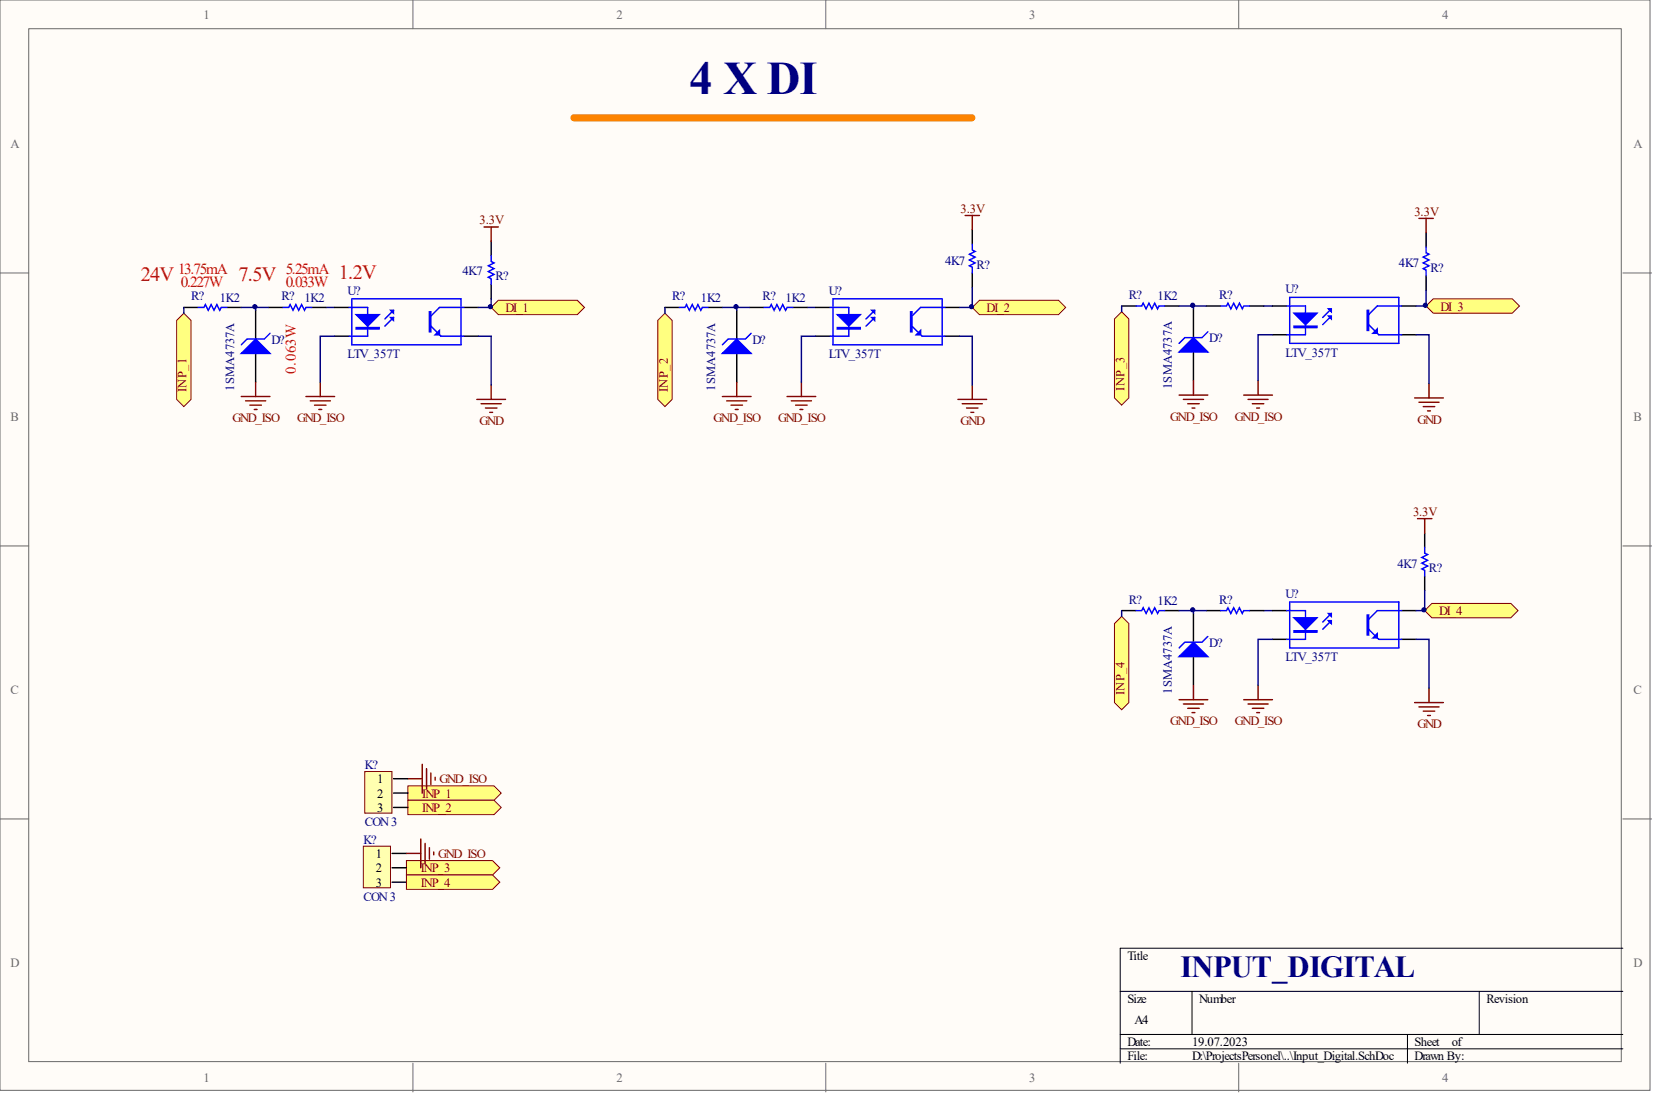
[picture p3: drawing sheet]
<svg xmlns="http://www.w3.org/2000/svg" width="292mm" height="193mm" viewBox="0 0 292 193" stroke-linecap="round" stroke-linejoin="round" font-family="sans-serif">
<defs><g id="words">
<text font-size="8.2" fill="#000080" x="121.6" y="16.6">4 X DI</text>
<text font-size="5.4" fill="#000080" x="208.2" y="172.4">INPUT_DIGITAL</text>
<g font-size="3.6" fill="#f00">
<text x="24.8" y="49.5">24V</text>
<text x="42.1" y="49.5">7.5V</text>
<text x="59.8" y="49.3">1.2V</text>
</g>
<g font-size="2.7" fill="#f00">
<text x="31.4" y="48.3">13.75mA</text>
<text x="31.9" y="50.6">0.227W</text>
<text x="50.4" y="48.3">5.25mA</text>
<text x="50.4" y="50.6">0.033W</text>
</g>
<text font-size="2.6" fill="#f00" x="52.2" y="65.9" transform="rotate(-90 52.2 65.9)">0.063W</text>
<g font-size="2.2" fill="#696969">
<text x="35.9" y="3.3">1</text>
<text x="108.7" y="3.3">2</text>
<text x="181.6" y="3.3">3</text>
<text x="254.4" y="3.3">4</text>
<text x="1.8" y="26.1">A</text>
<text x="288.1" y="26.1">A</text>
<text x="1.8" y="74.2">B</text>
<text x="288.1" y="74.2">B</text>
<text x="1.8" y="122.4">C</text>
<text x="288.1" y="122.4">C</text>
<text x="1.8" y="170.5">D</text>
<text x="288.1" y="170.5">D</text>
<text x="35.9" y="190.8">1</text>
<text x="108.7" y="190.8">2</text>
<text x="181.6" y="190.8">3</text>
<text x="254.4" y="190.8">4</text>
</g>
<g font-size="2.2" fill="#800000">
<text x="84.6" y="39.6">3.3V</text>
<text x="169.4" y="37.5">3.3V</text>
<text x="249.5" y="38">3.3V</text>
<text x="89.2" y="55">DI_1</text>
<text x="174" y="55">DI_2</text>
<text x="254.1" y="54.8">DI_3</text>
<text x="32.9" y="69.2" transform="rotate(-90 32.9 69.2)">INP_1</text>
<text x="117.8" y="69.2" transform="rotate(-90 117.8 69.2)">INP_2</text>
<text x="198.3" y="68.9" transform="rotate(-90 198.3 68.9)">INP_3</text>
<text x="41" y="74.5">GND_ISO</text>
<text x="52.4" y="74.5">GND_ISO</text>
<text x="84.6" y="75">GND</text>
<text x="125.9" y="74.5">GND_ISO</text>
<text x="137.3" y="74.5">GND_ISO</text>
<text x="169.4" y="75">GND</text>
<text x="206.4" y="74.2">GND_ISO</text>
<text x="217.8" y="74.2">GND_ISO</text>
<text x="250" y="74.7">GND</text>
<text x="249.2" y="91">3.3V</text>
<text x="253.8" y="108.5">DI_4</text>
<text x="198.3" y="122.7" transform="rotate(-90 198.3 122.7)">INP_4</text>
<text x="206.4" y="127.9">GND_ISO</text>
<text x="217.8" y="127.9">GND_ISO</text>
<text x="250" y="128.4">GND</text>
<text x="74.5" y="140.7">INP_1</text>
<text x="74.5" y="143.2">INP_2</text>
<text x="77.5" y="138.2">GND_ISO</text>
<text x="74.2" y="153.9">INP_3</text>
<text x="77.3" y="151.3">GND_ISO</text>
<text x="74.2" y="156.4">INP_4</text>
</g>
<g font-size="2.2" fill="#000080">
<text x="166.7" y="46.7">4K7</text>
<text x="172.3" y="47.4">R?</text>
<text x="246.7" y="47.2">4K7</text>
<text x="252.3" y="47.9">R?</text>
<text x="33.7" y="53">R?</text>
<text x="38.8" y="53.3">1K2</text>
<text x="49.7" y="53">R?</text>
<text x="53.7" y="53.3">1K2</text>
<text x="61.3" y="52">U?</text>
<text x="81.6" y="48.4">4K7</text>
<text x="87.4" y="49.5">R?</text>
<text x="118.6" y="53">R?</text>
<text x="123.6" y="53.3">1K2</text>
<text x="134.5" y="53">R?</text>
<text x="138.6" y="53.3">1K2</text>
<text x="146.2" y="52">U?</text>
<text x="199.1" y="52.7">R?</text>
<text x="204.2" y="53">1K2</text>
<text x="215.1" y="52.7">R?</text>
<text x="226.7" y="51.7">U?</text>
<text x="47.9" y="60.6">D?</text>
<text x="61.3" y="63.1">LTV_357T</text>
<text x="132.7" y="60.6">D?</text>
<text x="146.2" y="63.1">LTV_357T</text>
<text x="213.3" y="60.3">D?</text>
<text x="226.7" y="62.9">LTV_357T</text>
<text x="41.3" y="68.9" transform="rotate(-90 41.3 68.9)">1SMA4737A</text>
<text x="126.1" y="68.9" transform="rotate(-90 126.1 68.9)">1SMA4737A</text>
<text x="206.7" y="68.7" transform="rotate(-90 206.7 68.7)">1SMA4737A</text>
<text x="246.5" y="100.1">4K7</text>
<text x="252.1" y="100.9">R?</text>
<text x="199.1" y="106.5">R?</text>
<text x="204.2" y="106.7">1K2</text>
<text x="215.1" y="106.5">R?</text>
<text x="226.7" y="105.5">U?</text>
<text x="213.3" y="114.1">D?</text>
<text x="226.7" y="116.6">LTV_357T</text>
<text x="206.7" y="122.4" transform="rotate(-90 206.7 122.4)">1SMA4737A</text>
<text x="64.3" y="135.6">K?</text>
<text x="64.1" y="148.8">K?</text>
<text x="64.3" y="145.8">CON3</text>
<text x="64.1" y="158.9">CON3</text>
</g>
<g font-size="2.2">
<text x="66.5" y="143.2">3</text>
<text x="66.5" y="140.7">2</text>
<text x="66.5" y="138.2">1</text>
<text x="66.3" y="153.9">2</text>
<text x="66.3" y="151.3">1</text>
<text x="66.3" y="156.4">3</text>
<text x="198.9" y="169.2">Title</text>
<text x="198.9" y="176.9">Size</text>
<text x="211.5" y="176.9">Number</text>
<text x="262.2" y="176.9">Revision</text>
<text x="198.9" y="184.5">Date:</text>
<text x="200.1" y="180.7">A4</text>
<text x="210.3" y="184.5">19.07.2023</text>
<text x="249.5" y="184.5">Sheet</text>
<text x="256.1" y="184.5">of</text>
<text x="198.9" y="187">File:</text>
<text x="210.3" y="187">D:\ProjectsPersonel\..\Input_Digital.SchDoc</text>
<text x="249.5" y="187">Drawn By:</text>
</g>
</g></defs>
<g fill="#fffcf8" stroke="#696969" stroke-width=".18">
<path d="M0 0h291v192.3h-291z"/>
<path d="M5.1 5.1h280.9v182.2h-280.9z"/>
</g>
<path d="M72.8 0v5.1M145.7 0v5.1M218.5 0v5.1M0 48.1h5.1M286.3 48.1h5M0 96.3h5.1M286.3 96.3h5M0 144.5h5.1M286.3 144.5h5M72.8 187.5v5.1M145.7 187.5v5.1M218.5 187.5v5.1" fill="none" stroke="#696969" stroke-width=".18"/>
<path d="M197.6 174.9h88.7M210.3 174.9v7.6M260.9 174.9v7.6M286.3 167.3h-88.7v20.2M197.6 182.5h88.7M197.6 185h88.7M248.3 182.5v5" fill="none" stroke="#000" stroke-width=".18"/>
<path d="M101.3 20.8h70.1" fill="none" stroke="#fd8300" stroke-width="1.3"/>
<path d="M57.5 54.2h1.5" fill="none" stroke="#000080" stroke-width=".25"/>
<path d="M54 69.9h5M54.7 70.7h3.6M55.5 71.5h2M56.2 72.2h.5M56.5 67.4v2.5M84.1 70.5h5.1M84.9 71.2h3.5M85.6 72h2.1M86.4 72.7h.5M86.6 67.9v2.6" fill="none" stroke="#800000" stroke-width=".25"/>
<path d="M32.4 54.2h2.6M40 54.2h2.6M45.1 54.7v5.1M47.4 54.2h2.5M55 54.2h2.5M59 54.2h2.6M59 59.3h2.6M81.8 54.2h2.6M81.8 59.3h2.6M45.1 62.3v5.1" fill="none" stroke="#000" stroke-width=".25"/>
<path d="M35 54.2h1l.2-.5 .5 1 .5-1 .5 1 .6-1 .5 1 .2-.5h1M47.6 58.8l-1 1h-3l-1 1M49.9 54.2h1l.3-.5 .5 1 .5-1 .5 1 .5-1 .5 1 .3-.5h1M61.6 54.2h3.3v5.1h-3.3M62.1 52.7h19.2v8.1h-19.2zM69.4 56l-1.5 1.5M69.4 54.7l-1.5 1.6M76 57.5l1.8 1.8h4M81.8 54.2h-4.3l-1.5 1.6" fill="none" stroke="#00f" stroke-width=".25"/>
<g fill="#00f" stroke="#00f" stroke-width=".25">
<path d="M62.8 55.5h4.1l-2 2z"/>
<path d="M68.9 54.7h.5v.5z"/>
<path d="M68.9 56h.5v.5z"/>
<path d="M77.5 58.3v.7h-.7z"/>
<path d="M45.1 59.8l2.5 2.5h-5z"/>
<path d="M62.8 57.8h4.1v.2h-4.1z" fill-rule="evenodd"/>
<path d="M75.7 55h.3v3.5h-.3z" fill-rule="evenodd"/>
</g>
<path d="M87.9 53h13.9l1.3 1.2-1.3 1.3h-13.9l-1.3-1.3z" fill-rule="evenodd" fill="#ffff80" stroke="#800000" stroke-width=".18"/>
<path d="M42.6 54.2h2.5v.5M45.1 54.2h2.3" fill="none" stroke="#000080" stroke-width=".25"/>
<path d="M32.4 55.2l1.3 1.3v14l-1.3 1.2-1.2-1.2v-14z" fill-rule="evenodd" fill="#ffff80" stroke="#800000" stroke-width=".18"/>
<path d="M32.4 54.2v1M59 59.3h-2.5v8.1M84.4 59.3h2.2v8.6M142.4 54.2h1.5" fill="none" stroke="#000080" stroke-width=".25"/>
<g fill="none" stroke="#800000" stroke-width=".25">
<path d="M42.6 69.9h5M43.3 70.7h3.6M44.1 71.5h2M44.8 72.2h.5M45.1 67.4v2.5M138.8 69.9h5.1M139.6 70.7h3.5M140.3 71.5h2.1M141.1 72.2h.5M141.4 67.4v2.5M169 70.5h5M169.7 71.2h3.6"/>
<path d="M170.5 72h2M171.2 72.7h.6M171.5 67.9v2.6"/>
</g>
<path d="M117.3 54.2h2.5M124.9 54.2h2.5M130 54.7v5.1M132.2 54.2h2.6M139.8 54.2h2.6M143.9 54.2h2.5M143.9 59.3h2.5M166.7 54.2h2.5M166.7 59.3h2.5M130 62.3v5.1" fill="none" stroke="#000" stroke-width=".25"/>
<path d="M119.8 54.2h1l.3-.5 .5 1 .5-1 .5 1 .5-1 .5 1 .3-.5h1M132.5 58.8l-1 1h-3.1l-1 1M134.8 54.2h1l.2-.5 .5 1 .5-1 .6 1 .5-1 .5 1 .2-.5h1M146.4 54.2h3.3v5.1h-3.3M146.9 52.7h19.3v8.1h-19.3zM154.3 56l-1.5 1.5M154.3 54.7l-1.5 1.6M160.9 57.5l1.7 1.8h4.1M166.7 54.2h-4.3l-1.5 1.6" fill="none" stroke="#00f" stroke-width=".25"/>
<g fill="#00f" stroke="#00f" stroke-width=".25">
<path d="M147.7 55.5h4l-2 2z"/>
<path d="M153.8 54.7h.5v.5z"/>
<path d="M153.8 56h.5v.5z"/>
<path d="M162.4 58.3v.7h-.8z"/>
<path d="M130 59.8l2.5 2.5h-5.1z"/>
<path d="M147.7 57.8h4v.2h-4z" fill-rule="evenodd"/>
<path d="M160.6 55h.3v3.5h-.3z" fill-rule="evenodd"/>
</g>
<path d="M172.8 53h13.9l1.3 1.2-1.3 1.3h-13.9l-1.3-1.3z" fill-rule="evenodd" fill="#ffff80" stroke="#800000" stroke-width=".18"/>
<path d="M127.4 54.2h2.6v.5M130 54.2h2.2" fill="none" stroke="#000080" stroke-width=".25"/>
<path d="M117.3 55.2l1.3 1.3v14l-1.3 1.2-1.3-1.2v-14z" fill-rule="evenodd" fill="#ffff80" stroke="#800000" stroke-width=".18"/>
<path d="M117.3 54.2v1M143.9 59.3h-2.5v8.1M169.2 59.3h2.3v8.6M222.9 54h1.5" fill="none" stroke="#000080" stroke-width=".25"/>
<g fill="none" stroke="#800000" stroke-width=".25">
<path d="M127.4 69.9h5.1M128.2 70.7h3.5M128.9 71.5h2.1M129.7 72.2h.5M130 67.4v2.5M219.4 69.7h5M220.1 70.5h3.6M220.9 71.2h2M221.7 72h.5M221.9 67.2v2.5M249.5 70.2h5.1M250.3 71h3.5"/>
<path d="M251 71.7h2.1M251.8 72.5h.5M252.1 67.7v2.5"/>
</g>
<path d="M197.8 54h2.6M205.4 54h2.6M210.5 54.5v5.1M212.8 54h2.5M220.4 54h2.5M224.4 54h2.6M224.4 59h2.6M247.2 54h2.6M247.2 59h2.6M210.5 62.1v5.1" fill="none" stroke="#000" stroke-width=".25"/>
<path d="M200.4 54h1l.2-.5 .6 1 .5-1 .5 1 .5-1 .5 1 .2-.5h1M213 58.5l-1 1.1h-3l-1 1M215.3 54h1l.3-.5 .5 1 .5-1 .5 1 .5-1 .5 1 .3-.5h1M227 54h3.3v5h-3.3M227.5 52.5h19.2v8.1h-19.2zM234.8 55.8l-1.5 1.5M234.8 54.5l-1.5 1.5M241.4 57.3l1.8 1.7h4M247.2 54h-4.3l-1.5 1.5" fill="none" stroke="#00f" stroke-width=".25"/>
<g fill="#00f" stroke="#00f" stroke-width=".25">
<path d="M228.2 55.2h4.1l-2 2.1z"/>
<path d="M234.3 54.5h.5v.5z"/>
<path d="M234.3 55.8h.5v.5z"/>
<path d="M242.9 58v.8h-.7z"/>
<path d="M210.5 59.6l2.5 2.5h-5z"/>
<path d="M228.2 57.5h4.1v.3h-4.1z" fill-rule="evenodd"/>
<path d="M241.2 54.7h.2v3.6h-.2z" fill-rule="evenodd"/>
</g>
<path d="M252.8 52.7h14l1.2 1.3-1.2 1.2h-14l-1.2-1.2z" fill-rule="evenodd" fill="#ffff80" stroke="#800000" stroke-width=".18"/>
<path d="M208 54h2.5v.5M210.5 54h2.3" fill="none" stroke="#000080" stroke-width=".25"/>
<path d="M197.8 55l1.3 1.3v13.9l-1.3 1.3-1.2-1.3v-13.9z" fill-rule="evenodd" fill="#ffff80" stroke="#800000" stroke-width=".18"/>
<path d="M197.8 54v1M224.4 59h-2.5v8.2M249.8 59h2.3v8.7" fill="none" stroke="#000080" stroke-width=".25"/>
<path d="M208 69.7h5M208.7 70.5h3.6M209.5 71.2h2M210.3 72h.5M210.5 67.2v2.5" fill="none" stroke="#800000" stroke-width=".25"/>
<g fill="#ffff80" stroke="#800000" stroke-width=".18">
<path d="M71.9 138.6h15.2l1.3 1.3-1.3 1.3h-15.2z" fill-rule="evenodd"/>
<path d="M71.9 141.2h15.2l1.3 1.2-1.3 1.3h-15.2z" fill-rule="evenodd"/>
<path d="M71.7 151.8h15.2l1.3 1.3-1.3 1.2h-15.2z" fill-rule="evenodd"/>
</g>
<g fill="none" stroke="#800000" stroke-width=".25">
<path d="M71.9 137.4h2.6M74.5 134.8v5.1M75.2 135.6v3.5M76 136.3v2.1M76.8 137.1v.5M219.4 123.4h5M220.1 124.2h3.6M220.9 124.9h2M221.7 125.7h.5M221.9 120.9v2.5M249.5 123.9h5.1M250.3 124.7h3.5"/>
<path d="M251 125.4h2.1M251.8 126.2h.5M252.1 121.4v2.5"/>
</g>
<path d="M222.9 107.7h1.5" fill="none" stroke="#000080" stroke-width=".25"/>
<path d="M197.8 107.7h2.6M205.4 107.7h2.6M210.5 108.2v5.1M210.5 115.8v5.1M212.8 107.7h2.5M220.4 107.7h2.5M224.4 107.7h2.6M224.4 112.8h2.6M247.2 107.7h2.6M247.2 112.8h2.6" fill="none" stroke="#000" stroke-width=".25"/>
<path d="M200.4 107.7h1l.2-.5 .6 1 .5-1 .5 1 .5-1 .5 1 .2-.5h1M213 112.3l-1 1h-3l-1 1M215.3 107.7h1l.3-.5 .5 1 .5-1 .5 1 .5-1 .5 1 .3-.5h1M227 107.7h3.3v5.1h-3.3M227.5 106.2h19.2v8.1h-19.2zM234.8 109.5l-1.5 1.5M234.8 108.2l-1.5 1.5M241.4 111l1.8 1.8h4M247.2 107.7h-4.3l-1.5 1.5" fill="none" stroke="#00f" stroke-width=".25"/>
<g fill="#00f" stroke="#00f" stroke-width=".25">
<path d="M228.2 109h4.1l-2 2z"/>
<path d="M234.3 108.2h.5v.5z"/>
<path d="M234.3 109.5h.5v.5z"/>
<path d="M242.9 111.8v.7h-.7z"/>
<path d="M210.5 113.3l2.5 2.5h-5z"/>
<path d="M228.2 111.3h4.1v.2h-4.1z" fill-rule="evenodd"/>
<path d="M241.2 108.5h.2v3.5h-.2z" fill-rule="evenodd"/>
</g>
<path d="M252.6 106.4h13.9l1.3 1.3-1.3 1.3h-13.9l-1.3-1.3z" fill-rule="evenodd" fill="#ffff80" stroke="#800000" stroke-width=".18"/>
<path d="M208 107.7h2.5v.5M210.5 107.7h2.3" fill="none" stroke="#000080" stroke-width=".25"/>
<path d="M197.8 108.7l1.3 1.3v13.9l-1.3 1.3-1.2-1.3v-13.9z" fill-rule="evenodd" fill="#ffff80" stroke="#800000" stroke-width=".18"/>
<path d="M197.8 107.7v1M224.4 112.8h-2.5v8.1M249.8 112.8h2.3v8.6" fill="none" stroke="#000080" stroke-width=".25"/>
<path d="M208 123.4h5M208.7 124.2h3.6M209.5 124.9h2M210.3 125.7h.5M210.5 120.9v2.5" fill="none" stroke="#800000" stroke-width=".25"/>
<path d="M64.3 136.1h4.8v7.3h-4.8z" fill="#ffffb0" stroke="#800000" stroke-width=".18"/>
<path d="M69.4 139.9h2.5M69.4 137.4h2.5M69.4 142.4h2.5" fill="none" stroke="#000" stroke-width=".25"/>
<path d="M64.1 149.3h4.8v7.3h-4.8z" fill="#ffffb0" stroke="#800000" stroke-width=".18"/>
<path d="M69.2 155.6h2.5M69.2 153.1h2.5M69.2 150.5h2.5" fill="none" stroke="#000" stroke-width=".25"/>
<path d="M71.7 150.5h2.5M74.2 148v5.1M75 148.8v3.5M75.7 149.5v2M76.5 150.3v.5" fill="none" stroke="#800000" stroke-width=".25"/>
<path d="M71.7 154.3h15.2l1.3 1.3-1.3 1.3h-15.2z" fill-rule="evenodd" fill="#ffff80" stroke="#800000" stroke-width=".18"/>
<path d="M86.6 42.6v2.5M86.6 50.2v2.5M171.5 40.5v2.6M171.5 48.1v2.6M251.6 41.1v2.5M251.6 48.7v2.5M251.3 94v2.6M251.3 101.6v2.6" fill="none" stroke="#000" stroke-width=".25"/>
<path d="M86.6 45.1v1l.5 .3-1 .5 1 .5-1 .5 1 .5-1 .5 .5 .3v1M171.5 43.1v1l.5 .2-1 .6 1 .5-1 .5 1 .5-1 .5 .5 .2v1M251.6 43.6v1l.5 .3-1.1 .5 1.1 .5-1.1 .5 1.1 .5-1.1 .5 .6 .2v1.1M251.3 96.6v1l.5 .2-1 .5 1 .5-1 .5 1 .5-1 .6 .5 .2v1" fill="none" stroke="#00f" stroke-width=".25"/>
<path d="M170.2 38h2.6M171.5 38v2.5M250.3 38.5h2.5M251.6 38.5v2.6M85.4 40h2.5M86.6 40v2.6M250 91.5h2.6M251.3 91.5v2.5" fill="none" stroke="#800000" stroke-width=".25"/>
<path d="M86.6 52.7v1.5h-2.2M171.5 50.7v3.5h-2.3M251.6 51.2v2.8h-1.8M251.3 104.2v3.5h-1.5" fill="none" stroke="#000080" stroke-width=".25"/>
<g fill="#000080" stroke="#000080" stroke-width=".18">
<circle cx="45" cy="54.1" r=".37"/>
<circle cx="86.5" cy="54.1" r=".37"/>
<circle cx="129.8" cy="54.1" r=".37"/>
<circle cx="171.4" cy="54.1" r=".37"/>
<circle cx="210.4" cy="107.6" r=".37"/>
<circle cx="210.4" cy="53.9" r=".37"/>
<circle cx="251.2" cy="107.6" r=".37"/>
<circle cx="251.4" cy="53.9" r=".37"/>
</g>
<use href="#words"/>
</svg>
